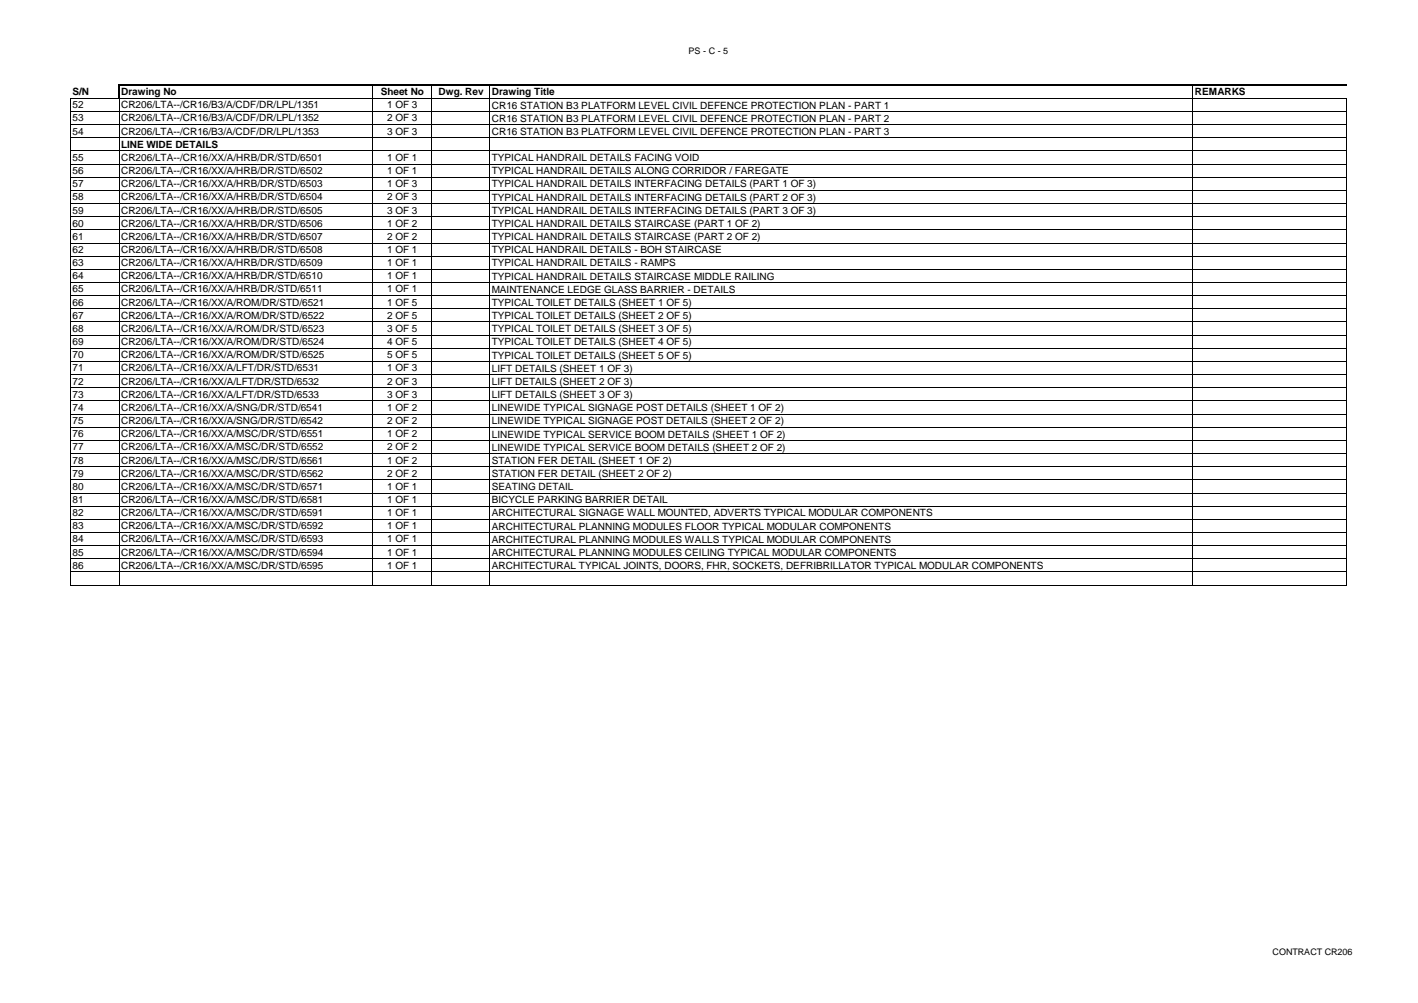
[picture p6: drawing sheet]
<svg xmlns="http://www.w3.org/2000/svg" width="420mm" height="297mm" viewBox="0 0 420 297" stroke-linecap="round" stroke-linejoin="round" font-family="sans-serif">
<defs><g id="words">
<g font-size="3">
<text x="21.5" y="28.2">S/N</text>
<text x="35.9" y="28.2">Drawing No</text>
<text x="112.7" y="28.2">Sheet No</text>
<text x="129.9" y="28.2">Dwg. Rev</text>
<text x="145.6" y="28">Drawing Title</text>
<text x="353.9" y="28.2">REMARKS</text>
<text x="21.5" y="32.1">52</text>
<text x="21.5" y="35.9">53</text>
<text x="35.9" y="32.1">CR206/LTA--/CR16/B3/A/CDF/DR/LPL/1351</text>
<text x="35.9" y="35.9">CR206/LTA--/CR16/B3/A/CDF/DR/LPL/1352</text>
<text x="114.6" y="32.1">1 OF 3</text>
<text x="114.6" y="35.9">2 OF 3</text>
<text x="145.6" y="32.1">CR16 STATION B3 PLATFORM LEVEL CIVIL DEFENCE PROTECTION PLAN - PART 1</text>
<text x="21.5" y="39.8">54</text>
<text x="35.9" y="39.8">CR206/LTA--/CR16/B3/A/CDF/DR/LPL/1353</text>
<text x="114.6" y="39.8">3 OF 3</text>
<text x="145.6" y="36">CR16 STATION B3 PLATFORM LEVEL CIVIL DEFENCE PROTECTION PLAN - PART 2</text>
<text x="145.6" y="39.9">CR16 STATION B3 PLATFORM LEVEL CIVIL DEFENCE PROTECTION PLAN - PART 3</text>
<text x="21.5" y="47.6">55</text>
<text x="35.9" y="43.8">LINE WIDE DETAILS</text>
<text x="35.9" y="47.6">CR206/LTA--/CR16/XX/A/HRB/DR/STD/6501</text>
<text x="114.6" y="47.6">1 OF 1</text>
<text x="145.6" y="47.7">TYPICAL HANDRAIL DETAILS FACING VOID</text>
<text x="21.5" y="51.5">56</text>
<text x="35.9" y="51.5">CR206/LTA--/CR16/XX/A/HRB/DR/STD/6502</text>
<text x="114.6" y="51.5">1 OF 1</text>
<text x="145.6" y="51.6">TYPICAL HANDRAIL DETAILS ALONG CORRIDOR / FAREGATE</text>
<text x="21.5" y="55.4">57</text>
<text x="21.5" y="59.3">58</text>
<text x="35.9" y="55.4">CR206/LTA--/CR16/XX/A/HRB/DR/STD/6503</text>
<text x="35.9" y="59.3">CR206/LTA--/CR16/XX/A/HRB/DR/STD/6504</text>
<text x="114.6" y="55.4">1 OF 3</text>
<text x="114.6" y="59.3">2 OF 3</text>
<text x="145.6" y="55.5">TYPICAL HANDRAIL DETAILS INTERFACING DETAILS (PART 1 OF 3)</text>
<text x="145.6" y="59.4">TYPICAL HANDRAIL DETAILS INTERFACING DETAILS (PART 2 OF 3)</text>
<text x="21.5" y="63.2">59</text>
<text x="35.9" y="63.2">CR206/LTA--/CR16/XX/A/HRB/DR/STD/6505</text>
<text x="114.6" y="63.2">3 OF 3</text>
<text x="145.6" y="63.3">TYPICAL HANDRAIL DETAILS INTERFACING DETAILS (PART 3 OF 3)</text>
<text x="21.5" y="67.1">60</text>
<text x="21.5" y="71">61</text>
<text x="35.9" y="67.1">CR206/LTA--/CR16/XX/A/HRB/DR/STD/6506</text>
<text x="35.9" y="71">CR206/LTA--/CR16/XX/A/HRB/DR/STD/6507</text>
<text x="114.6" y="67.1">1 OF 2</text>
<text x="114.6" y="71">2 OF 2</text>
<text x="145.6" y="67.2">TYPICAL HANDRAIL DETAILS STAIRCASE (PART 1 OF 2)</text>
<text x="145.6" y="71.1">TYPICAL HANDRAIL DETAILS STAIRCASE (PART 2 OF 2)</text>
<text x="21.5" y="74.9">62</text>
<text x="35.9" y="74.9">CR206/LTA--/CR16/XX/A/HRB/DR/STD/6508</text>
<text x="114.6" y="74.9">1 OF 1</text>
<text x="145.6" y="75">TYPICAL HANDRAIL DETAILS - BOH STAIRCASE</text>
<text x="21.5" y="78.8">63</text>
<text x="21.5" y="82.7">64</text>
<text x="35.9" y="78.8">CR206/LTA--/CR16/XX/A/HRB/DR/STD/6509</text>
<text x="35.9" y="82.7">CR206/LTA--/CR16/XX/A/HRB/DR/STD/6510</text>
<text x="114.6" y="78.8">1 OF 1</text>
<text x="114.6" y="82.7">1 OF 1</text>
<text x="145.6" y="78.9">TYPICAL HANDRAIL DETAILS - RAMPS</text>
<text x="145.6" y="82.8">TYPICAL HANDRAIL DETAILS STAIRCASE MIDDLE RAILING</text>
<text x="21.5" y="86.6">65</text>
<text x="35.9" y="86.6">CR206/LTA--/CR16/XX/A/HRB/DR/STD/6511</text>
<text x="114.6" y="86.6">1 OF 1</text>
<text x="145.6" y="86.7">MAINTENANCE LEDGE GLASS BARRIER - DETAILS</text>
<text x="21.5" y="90.5">66</text>
<text x="21.5" y="94.4">67</text>
<text x="35.9" y="90.5">CR206/LTA--/CR16/XX/A/ROM/DR/STD/6521</text>
<text x="35.9" y="94.4">CR206/LTA--/CR16/XX/A/ROM/DR/STD/6522</text>
<text x="114.6" y="90.5">1 OF 5</text>
<text x="114.6" y="94.4">2 OF 5</text>
<text x="145.6" y="90.6">TYPICAL TOILET DETAILS (SHEET 1 OF 5)</text>
<text x="145.6" y="94.5">TYPICAL TOILET DETAILS (SHEET 2 OF 5)</text>
<text x="21.5" y="98.3">68</text>
<text x="35.9" y="98.3">CR206/LTA--/CR16/XX/A/ROM/DR/STD/6523</text>
<text x="114.6" y="98.3">3 OF 5</text>
<text x="145.6" y="98.4">TYPICAL TOILET DETAILS (SHEET 3 OF 5)</text>
<text x="21.5" y="102.2">69</text>
<text x="21.5" y="106.1">70</text>
<text x="35.9" y="102.2">CR206/LTA--/CR16/XX/A/ROM/DR/STD/6524</text>
<text x="35.9" y="106.1">CR206/LTA--/CR16/XX/A/ROM/DR/STD/6525</text>
<text x="114.6" y="102.2">4 OF 5</text>
<text x="114.6" y="106.1">5 OF 5</text>
<text x="145.6" y="102.3">TYPICAL TOILET DETAILS (SHEET 4 OF 5)</text>
<text x="145.6" y="106.1">TYPICAL TOILET DETAILS (SHEET 5 OF 5)</text>
<text x="21.5" y="110">71</text>
<text x="21.5" y="113.9">72</text>
<text x="35.9" y="110">CR206/LTA--/CR16/XX/A/LFT/DR/STD/6531</text>
<text x="35.9" y="113.9">CR206/LTA--/CR16/XX/A/LFT/DR/STD/6532</text>
<text x="114.6" y="110">1 OF 3</text>
<text x="114.6" y="113.9">2 OF 3</text>
<text x="145.6" y="110">LIFT DETAILS (SHEET 1 OF 3)</text>
<text x="145.6" y="113.9">LIFT DETAILS (SHEET 2 OF 3)</text>
<text x="21.5" y="117.7">73</text>
<text x="35.9" y="117.7">CR206/LTA--/CR16/XX/A/LFT/DR/STD/6533</text>
<text x="114.6" y="117.7">3 OF 3</text>
<text x="145.6" y="117.8">LIFT DETAILS (SHEET 3 OF 3)</text>
<text x="21.5" y="121.6">74</text>
<text x="21.5" y="125.5">75</text>
<text x="35.9" y="121.6">CR206/LTA--/CR16/XX/A/SNG/DR/STD/6541</text>
<text x="35.9" y="125.5">CR206/LTA--/CR16/XX/A/SNG/DR/STD/6542</text>
<text x="114.6" y="121.6">1 OF 2</text>
<text x="114.6" y="125.5">2 OF 2</text>
<text x="145.6" y="121.7">LINEWIDE TYPICAL SIGNAGE POST DETAILS (SHEET 1 OF 2)</text>
<text x="145.6" y="125.6">LINEWIDE TYPICAL SIGNAGE POST DETAILS (SHEET 2 OF 2)</text>
<text x="21.5" y="129.4">76</text>
<text x="35.9" y="129.4">CR206/LTA--/CR16/XX/A/MSC/DR/STD/6551</text>
<text x="114.6" y="129.4">1 OF 2</text>
<text x="145.6" y="129.5">LINEWIDE TYPICAL SERVICE BOOM DETAILS (SHEET 1 OF 2)</text>
<text x="21.5" y="133.3">77</text>
<text x="21.5" y="137.2">78</text>
<text x="35.9" y="133.3">CR206/LTA--/CR16/XX/A/MSC/DR/STD/6552</text>
<text x="35.9" y="137.2">CR206/LTA--/CR16/XX/A/MSC/DR/STD/6561</text>
<text x="114.6" y="133.3">2 OF 2</text>
<text x="114.6" y="137.2">1 OF 2</text>
<text x="145.6" y="133.4">LINEWIDE TYPICAL SERVICE BOOM DETAILS (SHEET 2 OF 2)</text>
<text x="145.6" y="137.3">STATION FER DETAIL (SHEET 1 OF 2)</text>
<text x="21.5" y="141.1">79</text>
<text x="35.9" y="141.1">CR206/LTA--/CR16/XX/A/MSC/DR/STD/6562</text>
<text x="114.6" y="141.1">2 OF 2</text>
<text x="145.6" y="141.2">STATION FER DETAIL (SHEET 2 OF 2)</text>
<text x="21.5" y="145">80</text>
<text x="21.5" y="148.9">81</text>
<text x="35.9" y="145">CR206/LTA--/CR16/XX/A/MSC/DR/STD/6571</text>
<text x="35.9" y="148.9">CR206/LTA--/CR16/XX/A/MSC/DR/STD/6581</text>
<text x="114.6" y="145">1 OF 1</text>
<text x="114.6" y="148.9">1 OF 1</text>
<text x="145.6" y="145.1">SEATING DETAIL</text>
<text x="145.6" y="149">BICYCLE PARKING BARRIER DETAIL</text>
<text x="21.5" y="152.8">82</text>
<text x="35.9" y="152.8">CR206/LTA--/CR16/XX/A/MSC/DR/STD/6591</text>
<text x="114.6" y="152.8">1 OF 1</text>
<text x="145.6" y="152.9">ARCHITECTURAL SIGNAGE WALL MOUNTED, ADVERTS TYPICAL MODULAR COMPONENTS</text>
<text x="21.5" y="156.7">83</text>
<text x="21.5" y="160.6">84</text>
<text x="35.9" y="156.7">CR206/LTA--/CR16/XX/A/MSC/DR/STD/6592</text>
<text x="35.9" y="160.6">CR206/LTA--/CR16/XX/A/MSC/DR/STD/6593</text>
<text x="114.6" y="156.7">1 OF 1</text>
<text x="114.6" y="160.6">1 OF 1</text>
<text x="145.6" y="156.8">ARCHITECTURAL PLANNING MODULES FLOOR TYPICAL MODULAR COMPONENTS</text>
<text x="145.6" y="160.7">ARCHITECTURAL PLANNING MODULES WALLS TYPICAL MODULAR COMPONENTS</text>
<text x="21.5" y="164.5">85</text>
<text x="35.9" y="164.5">CR206/LTA--/CR16/XX/A/MSC/DR/STD/6594</text>
<text x="114.6" y="164.5">1 OF 1</text>
<text x="145.6" y="164.6">ARCHITECTURAL PLANNING MODULES CEILING TYPICAL MODULAR COMPONENTS</text>
<text x="21.5" y="168.4">86</text>
<text x="35.9" y="168.4">CR206/LTA--/CR16/XX/A/MSC/DR/STD/6595</text>
<text x="114.6" y="168.4">1 OF 1</text>
<text x="145.6" y="168.5">ARCHITECTURAL TYPICAL JOINTS, DOORS, FHR, SOCKETS, DEFRIBRILLATOR TYPICAL MODULAR COMPONENTS</text>
</g>
<g font-size="2.7">
<text x="203.9" y="15.8">PS - C - 5</text>
<text x="376.9" y="282.7">CONTRACT CR206</text>
</g>
</g></defs>
<g fill="#000">
<path d="M35 24.9h.5v4.2h-.5z" fill-rule="evenodd"/>
<path d="M35.5 24.9h363.3v.5h-363.3z" fill-rule="evenodd"/>
</g>
<g fill="none" stroke="#000" stroke-width=".3">
<path d="M20.9 29v144.3M21 29.1h377.9M21 33h377.9M21 36.9h377.9M35.3 29.2v144.1M110.3 25.4v3.7M110.3 29.2v144.1M127.7 25.4v3.7M127.7 29.2v144.1M145.1 25.4v3.7M145.1 29.2v144.1M353.3 25.4v3.7"/>
<path d="M353.3 29.2v144.1M398.8 29.2v144.1M21 40.8h377.9M21 44.7h377.9M21 48.6h377.9M21 52.5h377.9M21 56.4h377.9M21 60.2h377.9M21 64.2h377.9M21 68h377.9M21 71.9h377.9M21 75.8h377.9"/>
<path d="M21 79.7h377.9M21 83.6h377.9M21 87.5h377.9M21 91.4h377.9M21 95.3h377.9M21 99.2h377.9M21 103.1h377.9M21 107h377.9M21 110.9h377.9M21 114.8h377.9M21 118.7h377.9M21 122.6h377.9"/>
<path d="M21 126.5h377.9M21 130.4h377.9M21 134.3h377.9M21 138.2h377.9M21 142.1h377.9M21 145.9h377.9M21 149.8h377.9M21 153.7h377.9M21 157.6h377.9M21 161.5h377.9M21 165.4h377.9M21 169.3h377.9"/>
<path d="M21 173.2h377.9"/>
</g>
<use href="#words"/>
</svg>
